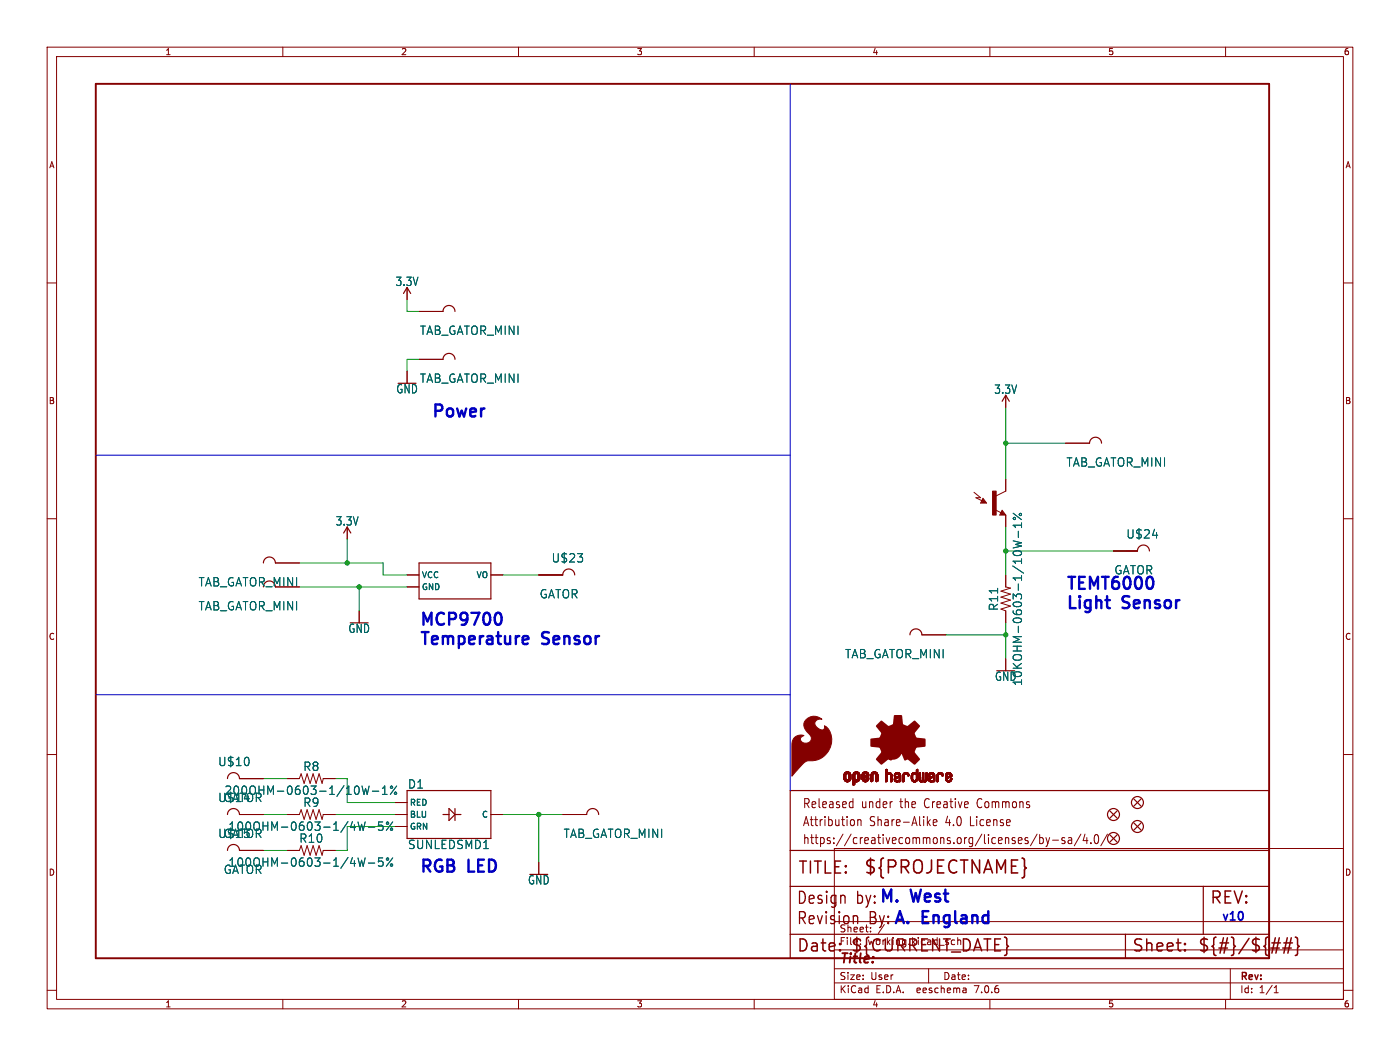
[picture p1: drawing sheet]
<svg xmlns="http://www.w3.org/2000/svg" width="297mm" height="224mm" viewBox="0 0 297 224" stroke-linecap="round" stroke-linejoin="round" font-family="sans-serif">
<defs><g id="words">
<text font-size="3.8" fill="#840000" x="183.1" y="185.7">${PROJECTNAME}</text>
<g font-size="3.5" fill="#0000c2">
<text x="91.4" y="88.7">Power</text>
<text x="226.1" y="125.2">TEMT6000</text>
<text x="226.1" y="129.3">Light</text>
<text x="238.3" y="129.3">Sensor</text>
<text x="88.9" y="132.8">MCP9700</text>
<text x="88.9" y="136.9">Temperature</text>
<text x="115.2" y="136.9">Sensor</text>
<text x="88.9" y="185.2">RGB</text>
<text x="99.5" y="185.2">LED</text>
<text x="193.5" y="191.5">West</text>
<text x="181.6" y="192.1">by: M.</text>
<text x="184.3" y="196.4">By: A.</text>
<text x="195.8" y="196.1">England</text>
</g>
<g font-size="3.5" fill="#840000">
<text x="169.2" y="185.7">TITLE:</text>
<text x="168.9" y="196.4">Revision</text>
<text x="168.9" y="192.1">Design</text>
<text x="256.5" y="192.1">REV:</text>
<text x="168.9" y="202.2">Date:</text>
<text x="180.3" y="202.2">${CURRENT_DATE}</text>
<text x="240" y="202.2">Sheet:</text>
<text x="254" y="202.2">${#}/${##}</text>
</g>
<text font-size="2.8" fill="#840000" x="178" y="204.8">Title:</text>
<g font-size="2.7" fill="#840000">
<text x="170.2" y="171.7">Released</text>
<text x="182.7" y="171.7">under</text>
<text x="191.1" y="171.7">the</text>
<text x="196.5" y="171.7">Creative</text>
<text x="208" y="171.7">Commons</text>
<text x="170.2" y="175.5">Attribution</text>
<text x="170.2" y="179.3">https://creativecommons.org/licenses/by-sa/4.0/</text>
<text x="184.5" y="175.5">Share-Alike</text>
<text x="200.8" y="175.5">4.0</text>
<text x="206.2" y="175.5">License</text>
</g>
<g font-size="2.5" fill="#006464">
<text x="83.8" y="60.9">3.3V</text>
<text x="89" y="71.2">TAB_GATOR_MINI</text>
<text x="84" y="83.6">GND</text>
<text x="89" y="81.4">TAB_GATOR_MINI</text>
<text x="210.8" y="83.7">3.3V</text>
<text x="226.2" y="99.2">TAB_GATOR_MINI</text>
<text x="71.1" y="111.7">3.3V</text>
<text x="116.9" y="119.5">U$23</text>
<text x="238.9" y="114.4">U$24</text>
<text x="42" y="124.6">TAB_GATOR_MINI</text>
<text x="236.3" y="122">GATOR</text>
<text x="42" y="129.6">TAB_GATOR_MINI</text>
<text x="114.4" y="127.1">GATOR</text>
<text x="211.9" y="129.6" transform="rotate(-90 211.9 129.6)">R11</text>
<text x="73.8" y="134.4">GND</text>
<text x="179.2" y="139.8">TAB_GATOR_MINI</text>
<text x="211" y="144.6">GND</text>
<text x="217" y="145.6" transform="rotate(-90 217 145.6)">10KOHM-0603-1/10W-1%</text>
<text x="46.2" y="162.7">U$10</text>
<text x="64.3" y="163.7">R8</text>
<text x="86.5" y="167.4">D1</text>
<text x="46.2" y="170.3">U$14</text>
<text x="47.4" y="170.3">GATOR</text>
<text x="47.5" y="168.8">200OHM-0603-1/10W-1%</text>
<text x="64.3" y="171.3">R9</text>
<text x="46.2" y="177.9">U$15</text>
<text x="47.4" y="177.9">GATOR</text>
<text x="48.4" y="176.4">100OHM-0603-1/4W-5%</text>
<text x="63.4" y="178.9">R10</text>
<text x="119.5" y="177.9">TAB_GATOR_MINI</text>
<text x="47.4" y="185.5">GATOR</text>
<text x="48.4" y="184">100OHM-0603-1/4W-5%</text>
<text x="86.5" y="180.2">SUNLEDSMD1</text>
<text x="111.9" y="187.8">GND</text>
</g>
<text font-size="2.5" fill="#0000c2" x="259.1" y="195.3">v10</text>
<g font-size="2.1" fill="#840000">
<text x="178" y="197.9">Sheet:</text>
<text x="186.2" y="197.9">/</text>
<text x="178" y="200.6">File:</text>
<text x="184.1" y="200.6">working.kicad_sch</text>
<text x="178" y="208">Size:</text>
<text x="184.7" y="208">User</text>
<text x="200" y="208">Date:</text>
<text x="263" y="208.2">Rev:</text>
<text x="178" y="210.8">KiCad</text>
<text x="185.7" y="210.8">E.D.A.</text>
<text x="194.6" y="210.8">eeschema</text>
<text x="207" y="210.8">7.0.6</text>
<text x="263" y="210.8">Id:</text>
<text x="267.1" y="210.8">1/1</text>
</g>
<g font-size="1.8" fill="#840000">
<text x="35" y="11.9">1</text>
<text x="85" y="11.9">2</text>
<text x="135" y="11.9">3</text>
<text x="185" y="11.9">4</text>
<text x="235" y="11.9">5</text>
<text x="285" y="11.9">6</text>
<text x="10.3" y="35.9">A</text>
<text x="285.3" y="35.9">A</text>
<text x="10.3" y="85.9">B</text>
<text x="285.3" y="85.9">B</text>
<text x="10.3" y="135.9">C</text>
<text x="285.3" y="135.9">C</text>
<text x="10.3" y="185.9">D</text>
<text x="285.3" y="185.9">D</text>
<text x="35" y="213.8">1</text>
<text x="85" y="213.8">2</text>
<text x="135" y="213.8">3</text>
<text x="185" y="213.8">4</text>
<text x="235" y="213.8">5</text>
<text x="285" y="213.8">6</text>
</g>
<g font-size="1.8" fill="#006464">
<text x="89.4" y="122.8">VCC</text>
<text x="89.4" y="125.3">GND</text>
<text x="101" y="122.8">VO</text>
<text x="86.9" y="171">RED</text>
<text x="86.9" y="173.6">BLU</text>
<text x="102.2" y="173.6">C</text>
<text x="86.9" y="176.1">GRN</text>
</g>
</g></defs>
<g fill="none" stroke="#840000" stroke-width=".21">
<path d="M10 10h277v203.9h-277zM12 12h273v199.9h-273zM60 10v2M110 10v2M160 10v2M210 10v2M260 10v2M10 60h2M285 60h2M86.4 61v2.5M86.4 78.7v2.6M88.9 76.2h5.1"/>
<path d="M88.9 66h5.1M213.4 83.8v2.6M226.1 94h5M10 110h2M58.4 119.4h5.1M73.7 111.8v2.5M206.6 104.4l1.4 1.1h-1M207.1 105.6l1.2 .6M208.5 105.7l.8 1h-1.3zM211.1 108.1l1.3 .6M212.6 108.2l.8 1h-1.3zM213.4 101.6v2.5l-2.1 1.1"/>
<path d="M213.4 109.2v2.6M236.2 116.8h5.1M285 110h2M58.4 124.5h5.1M76.2 129.5v2.6M86.4 121.9h2.5M86.4 124.5h2.5M104.1 121.9h2.6M114.3 121.9h5.1M195.6 134.6h5.1M213.4 121.9v2.6l1 .2-2.1 .6 2.1 .7-2.1 .6 2.1 .7-2.1 .6 2.1 .6-2.1 .7 1.1 .3v2.6M213.4 139.7v2.5"/>
<path d="M10 160h2M285 160h2M50.8 165.1h5.1M50.8 172.7h5.1M61 165.1h2.5l.4-1 .6 2 .7-2 .6 2 .6-2 .7 2 .6-2 .6 2 .3-1h2.5M61 172.7h2.5l.4-1 .6 2 .7-2 .6 2 .6-2 .7 2 .6-2 .6 2 .3-1h2.5M83.8 172.7h2.6M83.8 170.2h2.6M83.8 175.3h2.6M104.1 172.7h2.6M119.4 172.7h5.1M177 179.9h108v32h-108z"/>
<path d="M180.5 170l.4 .1M180.9 169.3v2M180.9 171.2l-.4 .1M181.2 174v.9M182 173.8v1.3M182 174l.2-.2 .4 .1 .1 1.2M196.9 174.4l.5 .7M197.4 173.8l-.7 .7M198 174.4l.8-.1-.1-.4-.5-.1-.2 .3 .1 .9h.6M220 176.9l-1.4 2.5M220.6 177v1.9M220.6 177.7l.4-.1 .3 .4-.1 .8h-.6"/>
<path d="M221.9 177.6l.4 1.3M222.3 178.9l-.4 .6M222.7 177.6l-.4 1.3M223.3 178.2h1.2M225.9 177.7l-.4-.1-.2 .3v.3l.6 .1v.5h-.6M226.7 177.7h.6l.1 1.2M227.4 178.1l-.6 .1a.4 .4 0 0 0-.2 .3 .4 .4 0 0 0 .2 .4l.6-.1M229.3 176.9l-1.4 2.5M230.2 176.9l-.4 1.4h1M230.6 177.6v1.3M231.4 178.7v.2M232.4 177.1l.3-.1a1.34 1.34 0 0 1 0 1.9h-.2a1.44 1.44 0 0 1-.1-1.8z"/>
<path d="M234.9 176.9l-1.4 2.5M50.8 180.3h5.1M61 180.3h2.5l.4-1 .6 2.1 .7-2.1 .6 2.1 .6-2.1 .7 2.1 .6-2.1 .6 2.1 .3-1.1h2.5M114.3 182.9v2.5M177 195.4h108M10 210h2M60 211.9v2M110 211.9v2M160 211.9v2M177 208.4h108M177 205.4h108M177 201.4h108"/>
<path d="M197 205.4v3M204.9 209.6l.1 .9M205 210.4l-.2 .1M205 209.9h-.2M210 211.9v2M260 211.9v2M261 205.4v6.5M270.3 210.5h.9M270.3 209.4l.4-.4v1.5M285 210h2"/>
</g>
<g fill="none" stroke="#840000" stroke-width=".25">
<path d="M85.6 62.2l.8-1.2 .7 1.2M94 76.2a1.27 1.27 0 0 1 1.2-1.3 1.27 1.27 0 0 1 1.3 1.3M94 66a1.27 1.27 0 0 1 1.2-1.2 1.27 1.27 0 0 1 1.3 1.2M212.6 85.1l.8-1.3 .7 1.3M231.1 94a1.27 1.27 0 0 1 1.3-1.3 1.27 1.27 0 0 1 1.3 1.3M55.9 119.4a1.27 1.27 0 0 1 1.2-1.3 1.27 1.27 0 0 1 1.3 1.3M72.9 113l.8-1.2 .7 1.2M88.9 119.4h15.2v7.6h-15.2zM208.5 106.2l.2 .2h-.4l.2-.5 .5 .7h-.7M212.6 108.7l.1 .3h-.4l.3-.5 .5 .6h-.8M241.3 116.8a1.27 1.27 0 0 1 1.3-1.2 1.27 1.27 0 0 1 1.2 1.2M119.4 121.9a1.27 1.27 0 0 1 1.2-1.2 1.27 1.27 0 0 1 1.3 1.2"/>
<path d="M193 134.6a1.27 1.27 0 0 1 1.3-1.2 1.27 1.27 0 0 1 1.3 1.2M48.3 165.1a1.27 1.27 0 0 1 1.2-1.3 1.27 1.27 0 0 1 1.3 1.3M48.3 172.7a1.27 1.27 0 0 1 1.2-1.2 1.27 1.27 0 0 1 1.3 1.2M86.4 167.6h17.7v10.2h-17.7zM94 172.7h1.2M95.2 171.5l1.3 1.2-1.3 1.3zM96.5 172.7h1.3M96.5 171.5v2.5M124.5 172.7a1.27 1.27 0 0 1 1.2-1.2 1.27 1.27 0 0 1 1.3 1.2M167.6 167.6h101.6v35.6h-101.6zM235.5 177l1.5 1.6M235.5 172l1.5 1.5"/>
<path d="M237 177l-1.5 1.6M237 172l-1.5 1.5M240.5 174.5l1.6 1.5M240.5 169.4l1.6 1.5M242.1 174.5l-1.6 1.5M242.1 169.4l-1.6 1.5M48.3 180.3a1.27 1.27 0 0 1 1.2-1.2 1.27 1.27 0 0 1 1.3 1.2M167.6 198.1h101.6M167.6 180.3h101.6M167.6 188h101.6M238.8 198.1v5.1M255.3 188v10.1"/>
<circle cx="236.2" cy="172.7" r="1.27"/>
<circle cx="236.2" cy="177.8" r="1.27"/>
<circle cx="241.3" cy="170.2" r="1.27"/>
<circle cx="241.3" cy="175.3" r="1.27"/>
</g>
<g fill="none" stroke="#006464" stroke-width=".21">
<path d="M214.9 114.7l1.8 .4-1.3 .3 1.3 .4-1.8 .4M214.9 108.8l1.8 1.4M216 112.6v1.4M216.7 110.9v1M216.7 111.4h-1.8l.5 .5M244.5 113.5h1.1M76.8 166.7l.4 1.8 .4-1.3 .3 1.3 .4-1.8M77.5 174.3l-.5 1.8-.3-1.3-.3 1.3M78.1 175.4h1.4M79 167.8h1.3M81.1 168.5h1M81.1 167.2l.5-.5v1.8"/>
<path d="M81.2 174.3h-.9v.8l.2-.1 .6 .1 .2 .2-.1 .6-.3 .2-.6-.2M83.3 174.3l-1.3 1.8M84.2 166.7l-1.4 1.8M77.5 181.9l-.5 1.8-.3-1.3-.3 1.3M78.1 183h1.4M81.2 181.9h-.9v.9l.2-.2 .6 .1 .2 .2-.1 .6-.3 .2-.6-.2M83.3 181.9l-1.3 1.8"/>
<circle cx="215.2" cy="109.9" r=".25"/>
<circle cx="216.5" cy="109.1" r=".25"/>
<circle cx="82.2" cy="174.5" r=".25"/>
<circle cx="83.1" cy="166.9" r=".25"/>
<circle cx="83.1" cy="175.8" r=".25"/>
<circle cx="83.9" cy="168.2" r=".25"/>
<circle cx="82.2" cy="182.2" r=".25"/>
<circle cx="83.1" cy="183.4" r=".25"/>
</g>
<g fill="#840000" stroke="#840000" stroke-width=".21">
<path d="M210.6 104.1h.7v5.1h-.7z"/>
<path d="M170.9 152.7a2.45 2.45 0 0 1 3.5-.2 1.05 1.05 0 0 0-1.5 .6 1.05 1.05 0 0 0 .7 1.4 .75 .75 0 0 0 1.3-.2v-.4a3.8 3.8 0 0 1 .8 5.5 4.3 4.3 0 0 1-4.3 1.9 7.8 7.8 0 0 0-2.7 2.5l-.7 .8v-6.4a1.93 1.93 0 0 1 2.6-2.2 .81 .81 0 0 0-.8 .9 .81 .81 0 0 0 .9 .7 1.09 1.09 0 0 0 1.3-.6 1.09 1.09 0 0 0-.4-1.4 2.08 2.08 0 0 1-.7-2.9z"/>
<path d="M179 165.1h.4z"/>
<path d="M179 165l.4 .1z"/>
<path d="M179 165h.4z"/>
<path d="M179 164.9l.4 .1z"/>
<path d="M179 164.9h.4z"/>
<path d="M179 164.8l.4 .1z"/>
<path d="M179 164.8h.4z"/>
<path d="M179 164.7l.4 .1z"/>
<path d="M179 164.7h.4z"/>
<path d="M179 164.6l.4 .1z"/>
<path d="M179 164.6h.4z"/>
<path d="M179 164.5l.4 .1z"/>
<path d="M179 164.5h.4z"/>
<path d="M179 164.4l.4 .1z"/>
<path d="M179 164.4h.4z"/>
<path d="M179 164.3l.4 .1z"/>
<path d="M179.1 165.2h.4z"/>
<path d="M179.1 165.1l.3 .1z"/>
<path d="M179.1 165.1h.3z"/>
<path d="M179.1 164.3h.3z"/>
<path d="M179.1 164.3h.4z"/>
<path d="M179.1 165.3h.4z"/>
<path d="M179.1 165.2l.4 .1z"/>
<path d="M179.1 164.2l.4 .1z"/>
<path d="M179.1 164.2h.4z"/>
<path d="M179.1 165.3h.5z"/>
<path d="M179.1 164.1l.4 .1z"/>
<path d="M179.1 164.1h.5z"/>
<path d="M179.1 165.4h.5z"/>
<path d="M179.1 165.3l.5 .1z"/>
<path d="M179.1 165.4h.6z"/>
<path d="M179.1 164.1h.6z"/>
<path d="M179.1 165.4h1.3z"/>
<path d="M179.1 164l1.3 .1z"/>
<path d="M179.1 164h1.3z"/>
<path d="M179.2 165.5h1.2z"/>
<path d="M179.2 165.4l1.2 .1z"/>
<path d="M179.2 164h1.2z"/>
<path d="M179.2 163.9l1.1 .1z"/>
<path d="M179.2 165.5h1.1z"/>
<path d="M179.2 163.9h1.1z"/>
<path d="M179.2 165.5l1.1 .1z"/>
<path d="M179.2 165.6h1.1z"/>
<path d="M179.3 165.6h1z"/>
<path d="M179.3 163.9h1z"/>
<path d="M179.3 163.8l1 .1z"/>
<path d="M179.3 163.8h1z"/>
<path d="M179.3 165.6h.9z"/>
<path d="M179.3 163.8h.9z"/>
<path d="M179.3 165.6l.9 .1z"/>
<path d="M179.3 165.7h.9z"/>
<path d="M179.4 163.8h.8z"/>
<path d="M179.4 165.7h.8z"/>
<path d="M179.4 165.7h.7z"/>
<path d="M179.4 163.7l.7 .1z"/>
<path d="M179.4 163.7h.7z"/>
<path d="M179.5 165.7h.6z"/>
<path d="M179.5 163.7h.6z"/>
<path d="M179.5 165.7l.5 .1z"/>
<path d="M179.5 163.7h.5z"/>
<path d="M179.6 165.8h.4z"/>
<path d="M179.6 163.7h.4z"/>
<path d="M179.6 165.8h.3z"/>
<path d="M179.6 163.7h.3z"/>
<path d="M179.7 165.8h.2z"/>
<path d="M179.7 163.7h.2z"/>
<path d="M179.8 164.1h.6z"/>
<path d="M179.9 165.4h.5z"/>
<path d="M179.9 164.1h.5z"/>
<path d="M179.9 165.3l.5 .1z"/>
<path d="M180 165.3h.5z"/>
<path d="M180 164.1h.4z"/>
<path d="M180 164.1h.5z"/>
<path d="M180 164.1l.5 .1z"/>
<path d="M180 164.2h.5z"/>
<path d="M180.1 165.2l.4 .1z"/>
<path d="M180.1 164.2h.4z"/>
<path d="M180.1 165.2h.4z"/>
<path d="M180.1 164.3h.4z"/>
<path d="M180.1 164.2l.4 .1z"/>
<path d="M180.1 165.1l.4 .1z"/>
<path d="M180.1 165.1h.4z"/>
<path d="M180.1 165l.4 .1z"/>
<path d="M180.1 165h.4z"/>
<path d="M180.1 164.9l.4 .1z"/>
<path d="M180.1 164.9h.4z"/>
<path d="M180.1 164.8l.4 .1z"/>
<path d="M180.1 164.8h.4z"/>
<path d="M180.1 164.7l.4 .1z"/>
<path d="M180.1 164.7h.4z"/>
<path d="M180.1 164.6l.4 .1z"/>
<path d="M180.1 164.6h.4z"/>
<path d="M180.1 164.5l.4 .1z"/>
<path d="M180.1 164.5h.4z"/>
<path d="M180.1 164.4l.4 .1z"/>
<path d="M180.1 164.4h.4z"/>
<path d="M180.1 164.3l.4 .1z"/>
<path d="M181 166.4h.2z"/>
<path d="M181 166.4h.3z"/>
<path d="M181 166.3l.3 .1z"/>
<path d="M181 166.3h.3z"/>
<path d="M181 166.2l.3 .1z"/>
<path d="M181 166.2h.3z"/>
<path d="M181 166.1l.3 .1z"/>
<path d="M181 166.1h.3z"/>
<path d="M181 166l.3 .1z"/>
<path d="M181 166h.3z"/>
<path d="M181 165.9l.3 .1z"/>
<path d="M181 165.9h.3z"/>
<path d="M181 165.8l.3 .1z"/>
<path d="M181 165.8h.3z"/>
<path d="M181 165.8h.4z"/>
<path d="M181 165.7l.4 .1z"/>
<path d="M181 165.7h1z"/>
<path d="M181 165.7h1.1z"/>
<path d="M181 165.6l1.1 .1z"/>
<path d="M181 165.6h1.2z"/>
<path d="M181 165.5l1.3 .1z"/>
<path d="M181 165.5h1.3z"/>
<path d="M181 165.4l1.3 .1z"/>
<path d="M181 165.4h1.3z"/>
<path d="M181 165.4h.6z"/>
<path d="M181 165.4h.5z"/>
<path d="M181 165.3l.5 .1z"/>
<path d="M181 165.3h.5z"/>
<path d="M181 165.3h.4z"/>
<path d="M181 165.2l.4 .1z"/>
<path d="M181 165.2h.4z"/>
<path d="M181 165.2h.3z"/>
<path d="M181 165.1l.3 .1z"/>
<path d="M181 165.1h.3z"/>
<path d="M181 165l.3 .1z"/>
<path d="M181 165h.3z"/>
<path d="M181 164.9l.3 .1z"/>
<path d="M181 164.9h.3z"/>
<path d="M181 164.8l.3 .1z"/>
<path d="M181 164.8h.3z"/>
<path d="M181 164.7l.3 .1z"/>
<path d="M181 164.7h.3z"/>
<path d="M181 164.6l.3 .1z"/>
<path d="M181 164.6h.3z"/>
<path d="M181 164.5l.3 .1z"/>
<path d="M181 164.5h.3z"/>
<path d="M181 164.4l.3 .1z"/>
<path d="M181 164.4h.3z"/>
<path d="M181 164.3l.3 .1z"/>
<path d="M181 164.3h.3z"/>
<path d="M181 164.3h.4z"/>
<path d="M181 164.2l.4 .1z"/>
<path d="M181 166.5h.1z"/>
<path d="M181 166.4l.1 .1z"/>
<path d="M181 164.2h.4z"/>
<path d="M181 164.1l.5 .1z"/>
<path d="M181 164.1h.5z"/>
<path d="M181 164.1h.6z"/>
<path d="M181 164l1.3 .1z"/>
<path d="M181 164h1.3z"/>
<path d="M181.1 164h1.2z"/>
<path d="M181.1 163.9l1.2 .1z"/>
<path d="M181.1 163.9h1.2z"/>
<path d="M181.1 163.9h1.1z"/>
<path d="M181.2 163.9h1z"/>
<path d="M181.2 163.8l1 .1z"/>
<path d="M181.2 163.8h1z"/>
<path d="M181.2 163.8h.9z"/>
<path d="M181.3 163.8h.8z"/>
<path d="M181.3 163.7l.7 .1z"/>
<path d="M181.3 163.7h.7z"/>
<path d="M181.4 163.7h.6z"/>
<path d="M181.4 165.7l.5 .1z"/>
<path d="M181.4 163.7h.5z"/>
<path d="M181.5 165.8h.4z"/>
<path d="M181.5 163.7h.4z"/>
<path d="M181.5 163.7h.3z"/>
<path d="M181.6 165.8h.2z"/>
<path d="M181.6 163.7h.2z"/>
<path d="M181.7 164.1h.6z"/>
<path d="M181.8 165.4h.5z"/>
<path d="M181.8 165.4h.6z"/>
<path d="M181.8 164.1h.6z"/>
<path d="M181.9 165.3l.5 .1z"/>
<path d="M181.9 164.1h.5z"/>
<path d="M181.9 165.3h.5z"/>
<path d="M181.9 164.1l.5 .1z"/>
<path d="M181.9 164.2h.5z"/>
<path d="M182 165.3h.4z"/>
<path d="M182 165.2l.4 .1z"/>
<path d="M182 164.2h.4z"/>
<path d="M182 165.2h.4z"/>
<path d="M182 164.3h.4z"/>
<path d="M182 164.2l.4 .1z"/>
<path d="M182 165.1l.4 .1z"/>
<path d="M182 165.1h.4z"/>
<path d="M182 164.4h.4z"/>
<path d="M182 164.3l.4 .1z"/>
<path d="M182 165l.4 .1z"/>
<path d="M182 165h.4z"/>
<path d="M182 164.9l.4 .1z"/>
<path d="M182 164.9h.4z"/>
<path d="M182 164.8l.4 .1z"/>
<path d="M182 164.8h.4z"/>
<path d="M182 164.7l.4 .1z"/>
<path d="M182 164.7h.4z"/>
<path d="M182 164.6l.4 .1z"/>
<path d="M182 164.6h.4z"/>
<path d="M182 164.5l.4 .1z"/>
<path d="M182 164.5h.4z"/>
<path d="M182 164.4l.4 .1z"/>
<path d="M182.9 165.2h.4z"/>
<path d="M182.9 165.1l.4 .1z"/>
<path d="M182.9 165.1h.4z"/>
<path d="M182.9 165l.4 .1z"/>
<path d="M182.9 165h.5z"/>
<path d="M182.9 165h.6z"/>
<path d="M182.9 164.9l.7 .1z"/>
<path d="M182.9 164.9h.7z"/>
<path d="M182.9 164.9h.8z"/>
<path d="M182.9 164.9h.9z"/>
<path d="M182.9 164.8l.9 .1z"/>
<path d="M182.9 164.8h.9z"/>
<path d="M182.9 164.8h1z"/>
<path d="M182.9 164.8h1.1z"/>
<path d="M182.9 164.7l1.1 .1z"/>
<path d="M182.9 164.7h1.1z"/>
<path d="M182.9 164.7h1.2z"/>
<path d="M182.9 164.7h1.3z"/>
<path d="M182.9 164.6l1.3 .1z"/>
<path d="M182.9 164.6h1.3z"/>
<path d="M182.9 164.6h1.4z"/>
<path d="M182.9 164.6h.4z"/>
<path d="M182.9 164.6h.3z"/>
<path d="M182.9 164.5l.3 .1z"/>
<path d="M182.9 164.5h.3z"/>
<path d="M182.9 164.4l.3 .1z"/>
<path d="M182.9 164.4h.3z"/>
<path d="M182.9 164.4h.4z"/>
<path d="M182.9 164.3l.4 .1z"/>
<path d="M182.9 164.3h.4z"/>
<path d="M182.9 164.2l.4 .1z"/>
<path d="M182.9 165.3h.5z"/>
<path d="M182.9 165.3h.4z"/>
<path d="M182.9 165.2l.4 .1z"/>
<path d="M182.9 164.2h.4z"/>
<path d="M182.9 164.2h.5z"/>
<path d="M182.9 164.1l.5 .1z"/>
<path d="M182.9 164.1h.5z"/>
<path d="M182.9 165.3l.5 .1z"/>
<path d="M182.9 165.4h.6z"/>
<path d="M182.9 164.1h.6z"/>
<path d="M182.9 165.4h1.3z"/>
<path d="M183 165.4h1.2z"/>
<path d="M183 164l1.2 .1z"/>
<path d="M183 164h1.2z"/>
<path d="M183 165.5h1.2z"/>
<path d="M183 165.4l1.2 .1z"/>
<path d="M183 165.5h1.1z"/>
<path d="M183 163.9l1.2 .1z"/>
<path d="M183 165.5l1.1 .1z"/>
<path d="M183 163.9h1.2z"/>
<path d="M183.1 165.6h1z"/>
<path d="M183.1 163.9h1z"/>
<path d="M183.1 163.8l1 .1z"/>
<path d="M183.1 163.8h1z"/>
<path d="M183.1 165.6l.9 .1z"/>
<path d="M183.2 163.8h.9z"/>
<path d="M183.2 165.7h.8z"/>
<path d="M183.2 163.8h.8z"/>
<path d="M183.2 163.7l.8 .1z"/>
<path d="M183.2 163.7h.7z"/>
<path d="M183.3 165.7h.6z"/>
<path d="M183.3 163.7h.6z"/>
<path d="M183.3 165.7l.6 .1z"/>
<path d="M183.3 164.6h1z"/>
<path d="M183.4 164.6h.9z"/>
<path d="M183.4 163.7h.4z"/>
<path d="M183.4 165.8h.4z"/>
<path d="M183.4 165.8h.3z"/>
<path d="M183.5 165.8h.2z"/>
<path d="M183.5 164.6h.8z"/>
<path d="M183.5 163.7h.2z"/>
<path d="M183.5 164.5l.8 .1z"/>
<path d="M183.5 164.5h.8z"/>
<path d="M183.6 164.5h.7z"/>
<path d="M183.7 164.5h.6z"/>
<path d="M183.7 164.1h.5z"/>
<path d="M183.7 165.4h.5z"/>
<path d="M183.7 164.1h.6z"/>
<path d="M183.7 164.4l.6 .1z"/>
<path d="M183.7 164.4h.6z"/>
<path d="M183.8 165.3l.5 .1z"/>
<path d="M183.8 164.4h.5z"/>
<path d="M183.8 164.1h.5z"/>
<path d="M183.8 165.3h.5z"/>
<path d="M183.8 164.1l.5 .1z"/>
<path d="M183.8 164.2h.5z"/>
<path d="M183.9 165.3h.4z"/>
<path d="M183.9 164.2h.4z"/>
<path d="M183.9 164.4h.4z"/>
<path d="M183.9 165.2l.4 .1z"/>
<path d="M183.9 165.2h.4z"/>
<path d="M183.9 164.3l.4 .1z"/>
<path d="M183.9 164.3h.4z"/>
<path d="M183.9 164.2l.4 .1z"/>
<path d="M183.9 165.1l.4 .1z"/>
<path d="M183.9 165.1h.4z"/>
<path d="M184 165.1h.3z"/>
<path d="M184 165l.3 .1z"/>
<path d="M184 165h.3z"/>
<path d="M184.1 164.9l.2 .1z"/>
<path d="M184.1 164.9h.2z"/>
<path d="M184.8 165.7h.2z"/>
<path d="M184.8 165.7h.3z"/>
<path d="M184.8 165.6l.3 .1z"/>
<path d="M184.8 165.6h.3z"/>
<path d="M184.8 165.6h.4z"/>
<path d="M184.8 165.5l.4 .1z"/>
<path d="M184.8 165.5h.4z"/>
<path d="M184.8 165.4l.4 .1z"/>
<path d="M184.8 165.4h.4z"/>
<path d="M184.8 165.3l.4 .1z"/>
<path d="M184.8 165.3h.4z"/>
<path d="M184.8 165.2l.4 .1z"/>
<path d="M184.8 165.2h.4z"/>
<path d="M184.8 165.1l.4 .1z"/>
<path d="M184.8 165.1h.4z"/>
<path d="M184.8 165l.4 .1z"/>
<path d="M184.8 165h.4z"/>
<path d="M184.8 164.9l.4 .1z"/>
<path d="M184.8 164.9h.4z"/>
<path d="M184.8 164.8l.4 .1z"/>
<path d="M184.8 164.8h.4z"/>
<path d="M184.8 164.7l.4 .1z"/>
<path d="M184.8 164.7h.4z"/>
<path d="M184.8 164.6l.4 .1z"/>
<path d="M184.8 164.6h.4z"/>
<path d="M184.8 164.5l.4 .1z"/>
<path d="M184.8 164.5h.4z"/>
<path d="M184.8 164.4l.4 .1z"/>
<path d="M184.8 164.4h.4z"/>
<path d="M184.8 164.3l.4 .1z"/>
<path d="M184.8 164.3h.4z"/>
<path d="M184.8 164.2l.4 .1z"/>
<path d="M184.8 165.7l.1 .1z"/>
<path d="M184.8 164.2h.4z"/>
<path d="M184.8 164.2h.5z"/>
<path d="M184.8 164.1l.5 .1z"/>
<path d="M184.8 164.1h.5z"/>
<path d="M184.8 164.1h.6z"/>
<path d="M184.9 164.1h.6z"/>
<path d="M184.9 164l1.3 .1z"/>
<path d="M184.9 164h1.3z"/>
<path d="M184.9 164h1.2z"/>
<path d="M184.9 163.9l1.2 .1z"/>
<path d="M184.9 163.9h1.2z"/>
<path d="M185 163.9h1.1z"/>
<path d="M185 163.9h1z"/>
<path d="M185 163.8l1 .1z"/>
<path d="M185 163.8h1z"/>
<path d="M185.1 163.8h.8z"/>
<path d="M185.1 163.7l.8 .1z"/>
<path d="M185.2 163.7h.6z"/>
<path d="M185.3 163.7h.4z"/>
<path d="M185.4 163.7h.3z"/>
<path d="M185.4 163.7h.2z"/>
<path d="M185.6 164.1h.6z"/>
<path d="M185.7 164.1h.5z"/>
<path d="M185.7 164.1l.5 .1z"/>
<path d="M185.8 164.2h.4z"/>
<path d="M185.8 164.2l.4 .1z"/>
<path d="M185.8 164.3h.4z"/>
<path d="M185.8 165.7h.3z"/>
<path d="M185.8 165.7h.4z"/>
<path d="M185.8 165.6l.4 .1z"/>
<path d="M185.8 165.6h.4z"/>
<path d="M185.8 165.6h.5z"/>
<path d="M185.8 165.5l.5 .1z"/>
<path d="M185.8 165.5h.5z"/>
<path d="M185.8 165.4l.5 .1z"/>
<path d="M185.8 165.4h.5z"/>
<path d="M185.8 165.3l.5 .1z"/>
<path d="M185.8 165.3h.5z"/>
<path d="M185.8 165.2l.5 .1z"/>
<path d="M185.8 165.2h.5z"/>
<path d="M185.8 165.1l.5 .1z"/>
<path d="M185.8 165.1h.5z"/>
<path d="M185.8 165l.5 .1z"/>
<path d="M185.8 165h.5z"/>
<path d="M185.8 164.9l.5 .1z"/>
<path d="M185.8 164.9h.5z"/>
<path d="M185.8 164.8l.5 .1z"/>
<path d="M185.8 164.8h.5z"/>
<path d="M185.8 164.7l.5 .1z"/>
<path d="M185.8 164.7h.5z"/>
<path d="M185.8 164.6l.5 .1z"/>
<path d="M185.8 164.6h.5z"/>
<path d="M185.8 164.5l.5 .1z"/>
<path d="M185.8 164.5h.5z"/>
<path d="M185.8 164.4l.5 .1z"/>
<path d="M185.8 164.4h.5z"/>
<path d="M185.8 164.3l.5 .1z"/>
<path d="M185.8 164.3h.5z"/>
<path d="M185.9 165.7h.2z"/>
<path d="M185.9 165.7l.1 .1z"/>
<path d="M187.9 165.8h.1z"/>
<path d="M187.9 165.7l.2 .1z"/>
<path d="M187.9 163.3h.3z"/>
<path d="M187.9 165.7h.2z"/>
<path d="M187.9 165.7h.3z"/>
<path d="M187.9 165.6l.3 .1z"/>
<path d="M187.9 165.6h.3z"/>
<path d="M187.9 165.5l.3 .1z"/>
<path d="M187.9 165.5h.3z"/>
<path d="M187.9 165.4l.3 .1z"/>
<path d="M187.9 165.4h.3z"/>
<path d="M187.9 165.3l.3 .1z"/>
<path d="M187.9 165.3h.3z"/>
<path d="M187.9 165.2l.3 .1z"/>
<path d="M187.9 165.2h.3z"/>
<path d="M187.9 165.1l.3 .1z"/>
<path d="M187.9 165.1h.3z"/>
<path d="M187.9 165l.3 .1z"/>
<path d="M187.9 165h.3z"/>
<path d="M187.9 164.9l.3 .1z"/>
<path d="M187.9 164.9h.3z"/>
<path d="M187.9 164.8l.3 .1z"/>
<path d="M187.9 164.8h.3z"/>
<path d="M187.9 164.7l.3 .1z"/>
<path d="M187.9 164.7h.3z"/>
<path d="M187.9 164.6l.3 .1z"/>
<path d="M187.9 164.6h.3z"/>
<path d="M187.9 164.5l.3 .1z"/>
<path d="M187.9 164.5h.3z"/>
<path d="M187.9 164.4l.3 .1z"/>
<path d="M187.9 164.4h.3z"/>
<path d="M187.9 164.3l.3 .1z"/>
<path d="M187.9 164.3h.3z"/>
<path d="M187.9 164.3h.4z"/>
<path d="M187.9 164.2l.4 .1z"/>
<path d="M187.9 164.2h.4z"/>
<path d="M187.9 164.2h.5z"/>
<path d="M187.9 164.1l.5 .1z"/>
<path d="M187.9 164.1h.5z"/>
<path d="M187.9 164.1h.6z"/>
<path d="M187.9 164.1h1.2z"/>
<path d="M187.9 164l1.2 .1z"/>
<path d="M187.9 164h1.2z"/>
<path d="M187.9 164h1.1z"/>
<path d="M187.9 163.9l1.1 .1z"/>
<path d="M187.9 163.9h1.1z"/>
<path d="M187.9 163.9h1z"/>
<path d="M187.9 163.9h.3z"/>
<path d="M187.9 163.8l.3 .1z"/>
<path d="M187.9 163.8h.3z"/>
<path d="M187.9 163.7l.3 .1z"/>
<path d="M187.9 163.7h.3z"/>
<path d="M187.9 163.6l.3 .1z"/>
<path d="M187.9 163.6h.3z"/>
<path d="M187.9 163.5l.3 .1z"/>
<path d="M187.9 163.5h.3z"/>
<path d="M187.9 163.4l.3 .1z"/>
<path d="M187.9 163.4h.3z"/>
<path d="M187.9 163.3l.3 .1z"/>
<path d="M187.9 163.2l.3 .1z"/>
<path d="M187.9 163.2h.3z"/>
<path d="M188 163.2h.2z"/>
<path d="M188 163.1l.2 .1z"/>
<path d="M188.3 163.9h.6z"/>
<path d="M188.3 163.8l.6 .1z"/>
<path d="M188.3 163.8h.5z"/>
<path d="M188.4 163.8h.4z"/>
<path d="M188.6 164.1h.5z"/>
<path d="M188.7 164.1h.4z"/>
<path d="M188.8 164.1h.4z"/>
<path d="M188.8 164.1l.4 .1z"/>
<path d="M188.8 164.2h.4z"/>
<path d="M188.9 164.2h.3z"/>
<path d="M188.9 164.3h.3z"/>
<path d="M188.9 164.2l.3 .1z"/>
<path d="M189 164.4h.2z"/>
<path d="M189 164.3l.2 .1z"/>
<path d="M189 164.5h.2z"/>
<path d="M189 164.4l.2 .1z"/>
<path d="M189 165.8h.1z"/>
<path d="M189 165.7l.2 .1z"/>
<path d="M189 165.7h.2z"/>
<path d="M189 165.6l.2 .1z"/>
<path d="M189 165.6h.2z"/>
<path d="M189 165.5l.2 .1z"/>
<path d="M189 165.5h.2z"/>
<path d="M189 165.4l.2 .1z"/>
<path d="M189 165.4h.2z"/>
<path d="M189 165.3l.2 .1z"/>
<path d="M189 165.3h.2z"/>
<path d="M189 165.2l.2 .1z"/>
<path d="M189 165.2h.2z"/>
<path d="M189 165.1l.2 .1z"/>
<path d="M189 165.1h.2z"/>
<path d="M189 165l.2 .1z"/>
<path d="M189 165h.2z"/>
<path d="M189 164.9l.2 .1z"/>
<path d="M189 164.9h.2z"/>
<path d="M189 164.8l.2 .1z"/>
<path d="M189 164.8h.2z"/>
<path d="M189 164.7l.2 .1z"/>
<path d="M189 164.7h.2z"/>
<path d="M189 164.6l.2 .1z"/>
<path d="M189 164.6h.2z"/>
<path d="M189 164.5l.2 .1z"/>
<path d="M189.7 165.4h.3z"/>
<path d="M189.7 165.3l.3 .1z"/>
<path d="M189.7 165.3h.3z"/>
<path d="M189.7 165.2l.3 .1z"/>
<path d="M189.7 165.2h.3z"/>
<path d="M189.7 164.6h.2z"/>
<path d="M189.7 164.5l.2 .1z"/>
<path d="M189.7 164.5h.2z"/>
<path d="M189.7 164.5h.3z"/>
<path d="M189.7 164.4l.3 .1z"/>
<path d="M189.7 164.4h.3z"/>
<path d="M189.7 165.4h.4z"/>
<path d="M189.7 165.1l.4 .1z"/>
<path d="M189.7 165.1h.4z"/>
<path d="M189.7 164.6h.1z"/>
<path d="M189.7 165.5h.4z"/>
<path d="M189.7 165.4l.4 .1z"/>
<path d="M189.7 164.3l.3 .1z"/>
<path d="M189.7 164.3h.3z"/>
<path d="M189.7 165.5h.5z"/>
<path d="M189.7 165.1h.5z"/>
<path d="M189.7 165l.5 .1z"/>
<path d="M189.7 165h.6z"/>
<path d="M189.7 164.3h.4z"/>
<path d="M189.7 164.2l.4 .1z"/>
<path d="M189.7 164.2h.4z"/>
<path d="M189.8 165.5l.8 .1z"/>
<path d="M189.8 165.5h.4z"/>
<path d="M189.8 165h.5z"/>
<path d="M189.8 164.2h.3z"/>
<path d="M189.8 165.6h.8z"/>
<path d="M189.8 164.2h.4z"/>
<path d="M189.8 165h.6z"/>
<path d="M189.8 164.1l.4 .1z"/>
<path d="M189.8 164.9l.7 .1z"/>
<path d="M189.8 164.1h.4z"/>
<path d="M189.8 164.1h.5z"/>
<path d="M189.8 164.9h.7z"/>
<path d="M189.8 164.1h.6z"/>
<path d="M189.8 165.6l.8 .1z"/>
<path d="M189.8 164.1h1.1z"/>
<path d="M189.9 165.7h.7z"/>
<path d="M189.9 164.9h.6z"/>
<path d="M189.9 164.1h1z"/>
<path d="M189.9 164.9h.7z"/>
<path d="M189.9 164l1 .1z"/>
<path d="M189.9 164h1z"/>
<path d="M189.9 164.9h.8z"/>
<path d="M189.9 164h.9z"/>
<path d="M189.9 164.8l.8 .1z"/>
<path d="M190 164h.8z"/>
<path d="M190 165.7h.6z"/>
<path d="M190 163.9l.8 .1z"/>
<path d="M190 164.8h1.1z"/>
<path d="M190 163.9h.8z"/>
<path d="M190 165.7l.6 .1z"/>
<path d="M190 165.8h.6z"/>
<path d="M190 163.9h.7z"/>
<path d="M190.1 164.8h1z"/>
<path d="M190.1 165.8h.5z"/>
<path d="M190.1 163.9h.6z"/>
<path d="M190.1 165.8h.4z"/>
<path d="M190.1 163.8l.6 .1z"/>
<path d="M190.1 163.8h.5z"/>
<path d="M190.2 164.8h.9z"/>
<path d="M190.2 163.8h.4z"/>
<path d="M190.2 164.7l.9 .1z"/>
<path d="M190.2 164.7h.9z"/>
<path d="M190.3 164.7h.8z"/>
<path d="M190.3 165.5h.2z"/>
<path d="M190.3 163.8h.2z"/>
<path d="M190.4 165.5h.1z"/>
<path d="M190.4 164.7h.7z"/>
<path d="M190.4 164.6l.7 .1z"/>
<path d="M190.4 164.1h.6z"/>
<path d="M190.4 164.6h.7z"/>
<path d="M190.5 164.1h.5z"/>
<path d="M190.5 164.6h.6z"/>
<path d="M190.6 164.1h.4z"/>
<path d="M190.6 164.6h.5z"/>
<path d="M190.6 164.1l.4 .1z"/>
<path d="M190.6 164.2h.4z"/>
<path d="M190.7 164.2h.3z"/>
<path d="M190.7 164.5l.4 .1z"/>
<path d="M190.7 164.5h.4z"/>
<path d="M190.7 164.2l.3 .1z"/>
<path d="M190.7 164.3h.3z"/>
<path d="M190.7 164.8l.4 .1z"/>
<path d="M190.7 164.3h.4z"/>
<path d="M190.7 164.9h.4z"/>
<path d="M190.8 164.9h.3z"/>
<path d="M190.8 164.5h.3z"/>
<path d="M190.8 164.4h.3z"/>
<path d="M190.8 164.3l.3 .1z"/>
<path d="M190.8 165.8h.1z"/>
<path d="M190.8 165.7l.2 .1z"/>
<path d="M190.8 165.7h.2z"/>
<path d="M190.8 165.7h.3z"/>
<path d="M190.8 165.6l.3 .1z"/>
<path d="M190.8 165.6h.3z"/>
<path d="M190.8 165.5l.3 .1z"/>
<path d="M190.8 165.5h.3z"/>
<path d="M190.8 165.4l.3 .1z"/>
<path d="M190.8 165.4h.3z"/>
<path d="M190.8 165.3l.3 .1z"/>
<path d="M190.8 165.3h.3z"/>
<path d="M190.8 165.2l.3 .1z"/>
<path d="M190.8 165.2h.3z"/>
<path d="M190.8 165.1l.3 .1z"/>
<path d="M190.8 165.1h.3z"/>
<path d="M190.8 165l.3 .1z"/>
<path d="M190.8 165h.3z"/>
<path d="M190.8 164.9l.3 .1z"/>
<path d="M190.8 164.4l.3 .1z"/>
<path d="M191.5 165.8h.1z"/>
<path d="M191.5 165.8h.2z"/>
<path d="M191.5 165.7l.2 .1z"/>
<path d="M191.5 165.7h.2z"/>
<path d="M191.5 165.7h.3z"/>
<path d="M191.5 165.6l.3 .1z"/>
<path d="M191.5 165.6h.3z"/>
<path d="M191.5 165.5l.3 .1z"/>
<path d="M191.5 165.5h.3z"/>
<path d="M191.5 165.4l.3 .1z"/>
<path d="M191.5 165.4h.3z"/>
<path d="M191.5 165.3l.3 .1z"/>
<path d="M191.5 165.3h.3z"/>
<path d="M191.5 165.2l.3 .1z"/>
<path d="M191.5 165.2h.3z"/>
<path d="M191.5 165.1l.3 .1z"/>
<path d="M191.5 165.1h.3z"/>
<path d="M191.5 165l.3 .1z"/>
<path d="M191.5 165h.3z"/>
<path d="M191.5 164.9l.3 .1z"/>
<path d="M191.5 164.9h.3z"/>
<path d="M191.5 164.8l.3 .1z"/>
<path d="M191.5 164.8h.3z"/>
<path d="M191.5 164.7l.3 .1z"/>
<path d="M191.5 164.7h.3z"/>
<path d="M191.5 164.6l.3 .1z"/>
<path d="M191.5 164.6h.3z"/>
<path d="M191.5 164.5l.3 .1z"/>
<path d="M191.5 164.5h.3z"/>
<path d="M191.5 164.4l.3 .1z"/>
<path d="M191.5 164.4h.3z"/>
<path d="M191.5 164.3l.3 .1z"/>
<path d="M191.5 164.3h.3z"/>
<path d="M191.5 164.3h.4z"/>
<path d="M191.6 164.2l.3 .1z"/>
<path d="M191.6 164.2h.3z"/>
<path d="M191.6 164.2h.4z"/>
<path d="M191.6 164.1l.4 .1z"/>
<path d="M191.6 164.1h.4z"/>
<path d="M191.6 164.1h.5z"/>
<path d="M191.6 164.1h.6z"/>
<path d="M191.6 164.1h1.2z"/>
<path d="M191.7 164.1h1z"/>
<path d="M191.7 164l1 .1z"/>
<path d="M191.7 164h1z"/>
<path d="M191.8 164h.8z"/>
<path d="M191.8 163.9l.8 .1z"/>
<path d="M191.8 163.9h.8z"/>
<path d="M191.9 163.9h.7z"/>
<path d="M191.9 163.9h.6z"/>
<path d="M191.9 163.8l.6 .1z"/>
<path d="M191.9 163.8h.6z"/>
<path d="M192 163.8h.4z"/>
<path d="M192.1 163.8h.1z"/>
<path d="M192.2 164.1h.6z"/>
<path d="M192.3 164.1h.5z"/>
<path d="M192.4 164.1h.4z"/>
<path d="M192.4 164.1l.4 .1z"/>
<path d="M192.4 164.2h.4z"/>
<path d="M192.5 164.2h.3z"/>
<path d="M192.5 164.2l.4 .1z"/>
<path d="M192.5 164.3h.4z"/>
<path d="M192.6 164.3h.3z"/>
<path d="M192.6 164.3l.3 .1z"/>
<path d="M192.6 164.4h.3z"/>
<path d="M192.6 164.5h.2z"/>
<path d="M192.6 164.5h.3z"/>
<path d="M192.6 164.4l.3 .1z"/>
<path d="M192.6 164.5l.1 .1z"/>
<path d="M193.3 165.1h.3z"/>
<path d="M193.3 165l.3 .1z"/>
<path d="M193.3 165h.3z"/>
<path d="M193.3 164.9l.3 .1z"/>
<path d="M193.3 164.9h.3z"/>
<path d="M193.3 164.8l.3 .1z"/>
<path d="M193.3 164.8h.3z"/>
<path d="M193.3 164.7l.3 .1z"/>
<path d="M193.3 164.7h.3z"/>
<path d="M193.3 164.6l.3 .1z"/>
<path d="M193.3 164.6h.3z"/>
<path d="M193.3 164.5l.3 .1z"/>
<path d="M193.3 164.5h.3z"/>
<path d="M193.3 165.2h.3z"/>
<path d="M193.3 165.1l.3 .1z"/>
<path d="M193.3 164.4l.3 .1z"/>
<path d="M193.3 164.4h.3z"/>
<path d="M193.3 165.2l.3 .1z"/>
<path d="M193.4 165.3h.2z"/>
<path d="M193.4 164.4h.2z"/>
<path d="M193.4 164.3l.2 .1z"/>
<path d="M193.4 164.3h.2z"/>
<path d="M193.4 165.4h.3z"/>
<path d="M193.4 165.3l.3 .1z"/>
<path d="M193.4 165.3h.3z"/>
<path d="M193.4 164.3h.3z"/>
<path d="M193.4 164.2l.3 .1z"/>
<path d="M193.4 164.2h.3z"/>
<path d="M193.4 165.4l.4 .1z"/>
<path d="M193.4 165.4h.4z"/>
<path d="M193.4 164.2h.4z"/>
<path d="M193.4 165.5h.4z"/>
<path d="M193.4 164.1l.4 .1z"/>
<path d="M193.4 165.5h.5z"/>
<path d="M193.4 164.1h.4z"/>
<path d="M193.4 164.1h.5z"/>
<path d="M193.5 165.5l1.1 .1z"/>
<path d="M193.5 165.5h.5z"/>
<path d="M193.5 164.1h.4z"/>
<path d="M193.5 165.6h1.1z"/>
<path d="M193.5 164.1h.5z"/>
<path d="M193.5 164.1h1.2z"/>
<path d="M193.5 165.6h1z"/>
<path d="M193.5 164l1.2 .1z"/>
<path d="M193.5 164h1.2z"/>
<path d="M193.5 165.6l1 .1z"/>
<path d="M193.6 165.7h.9z"/>
<path d="M193.6 164h1.1z"/>
<path d="M193.6 165.7h.8z"/>
<path d="M193.6 163.9l1.1 .1z"/>
<path d="M193.6 163.9h1.1z"/>
<path d="M193.7 165.7h.7z"/>
<path d="M193.7 163.9h1z"/>
<path d="M193.7 165.7l.7 .1z"/>
<path d="M193.7 163.9h.6z"/>
<path d="M193.7 165.8h.6z"/>
<path d="M193.7 163.8l.6 .1z"/>
<path d="M193.8 165.8h.5z"/>
<path d="M193.8 163.8h.5z"/>
<path d="M193.8 165.8h.4z"/>
<path d="M193.8 163.8h.4z"/>
<path d="M193.9 163.8h.2z"/>
<path d="M194 164.1h.7z"/>
<path d="M194.1 165.5h.5z"/>
<path d="M194.1 164.1h.6z"/>
<path d="M194.2 164.1h.5z"/>
<path d="M194.2 165.5h.4z"/>
<path d="M194.2 164.1l.5 .1z"/>
<path d="M194.2 165.4l.4 .1z"/>
<path d="M194.2 164.2h.5z"/>
<path d="M194.3 164.2h.4z"/>
<path d="M194.3 165.4h.3z"/>
<path d="M194.3 164.2l.4 .1z"/>
<path d="M194.3 165.4h.4z"/>
<path d="M194.3 164.3h.4z"/>
<path d="M194.3 165.3l.4 .1z"/>
<path d="M194.4 165.3h.3z"/>
<path d="M194.4 164.3h.3z"/>
<path d="M194.4 163.9h.3z"/>
<path d="M194.4 163.8l.3 .1z"/>
<path d="M194.4 165.2l.3 .1z"/>
<path d="M194.4 165.2h.3z"/>
<path d="M194.4 165.1h.3z"/>
<path d="M194.4 165l.3 .1z"/>
<path d="M194.4 165h.3z"/>
<path d="M194.4 164.9l.3 .1z"/>
<path d="M194.4 164.9h.3z"/>
<path d="M194.4 164.8h.3z"/>
<path d="M194.4 164.7l.3 .1z"/>
<path d="M194.4 164.7h.3z"/>
<path d="M194.4 164.6h.3z"/>
<path d="M194.4 164.5h.3z"/>
<path d="M194.4 164.4l.3 .1z"/>
<path d="M194.4 164.4h.3z"/>
<path d="M194.4 164.3l.3 .1z"/>
<path d="M194.4 163.8h.3z"/>
<path d="M194.4 163.7l.3 .1z"/>
<path d="M194.4 163.7h.3z"/>
<path d="M194.4 163.6l.3 .1z"/>
<path d="M194.4 163.6h.3z"/>
<path d="M194.4 163.5h.3z"/>
<path d="M194.4 163.4h.3z"/>
<path d="M194.4 163.3h.3z"/>
<path d="M194.4 165.1l.3 .1z"/>
<path d="M194.4 164.8l.3 .1z"/>
<path d="M194.4 164.6l.3 .1z"/>
<path d="M194.4 164.5l.3 .1z"/>
<path d="M194.4 163.5l.3 .1z"/>
<path d="M194.4 163.4l.3 .1z"/>
<path d="M194.4 163.3l.3 .1z"/>
<path d="M194.4 163.2l.3 .1z"/>
<path d="M194.4 163.2h.3z"/>
<path d="M194.5 163.2h.2z"/>
<path d="M194.6 163.1l.1 .1z"/>
<path d="M195 165.3h.3z"/>
<path d="M195 165.2l.3 .1z"/>
<path d="M195 165.2h.3z"/>
<path d="M195 165.1l.3 .1z"/>
<path d="M195 165.1h.3z"/>
<path d="M195 165l.3 .1z"/>
<path d="M195 165h.3z"/>
<path d="M195 164.9l.3 .1z"/>
<path d="M195 164.9h.3z"/>
<path d="M195 164.8l.3 .1z"/>
<path d="M195 164.8h.3z"/>
<path d="M195 164.7l.3 .1z"/>
<path d="M195 164.7h.3z"/>
<path d="M195 164.6l.3 .1z"/>
<path d="M195 164.6h.3z"/>
<path d="M195 164.5l.3 .1z"/>
<path d="M195 164.5h.3z"/>
<path d="M195 164.4l.3 .1z"/>
<path d="M195 164.4h.3z"/>
<path d="M195 164.3l.3 .1z"/>
<path d="M195 164.3h.3z"/>
<path d="M195 164.2l.3 .1z"/>
<path d="M195 164.2h.3z"/>
<path d="M195 164.1l.3 .1z"/>
<path d="M195 164.1h.3z"/>
<path d="M195 164l.3 .1z"/>
<path d="M195 164h.3z"/>
<path d="M195 165.5h.3z"/>
<path d="M195 165.4l.3 .1z"/>
<path d="M195 165.4h.3z"/>
<path d="M195 165.3l.3 .1z"/>
<path d="M195 163.9l.3 .1z"/>
<path d="M195 163.9h.3z"/>
<path d="M195 165.5h.4z"/>
<path d="M195 165.5h1.6z"/>
<path d="M195 165.6h1.6z"/>
<path d="M195 165.5l1.6 .1z"/>
<path d="M195.1 165.6h1.5z"/>
<path d="M195.1 163.9h.2z"/>
<path d="M195.1 165.6l1.5 .1z"/>
<path d="M195.1 165.7h1.5z"/>
<path d="M195.1 165.7h1.4z"/>
<path d="M195.1 163.8l.2 .1z"/>
<path d="M195.2 165.7h1.3z"/>
<path d="M195.2 165.7h.6z"/>
<path d="M195.2 165.7l.5 .1z"/>
<path d="M195.2 165.8h.5z"/>
<path d="M195.3 165.8h.4z"/>
<path d="M195.3 165.8h.3z"/>
<path d="M195.5 165.5h.6z"/>
<path d="M195.6 165.5h.5z"/>
<path d="M195.6 165.5h.4z"/>
<path d="M195.6 165.4l.4 .1z"/>
<path d="M195.6 165.4h.4z"/>
<path d="M195.7 165.4h.3z"/>
<path d="M195.7 165.3l.3 .1z"/>
<path d="M195.7 165.3h.3z"/>
<path d="M195.7 165.2h.3z"/>
<path d="M195.7 165.1l.3 .1z"/>
<path d="M195.7 165.1h.3z"/>
<path d="M195.7 165h.3z"/>
<path d="M195.7 164.9l.3 .1z"/>
<path d="M195.7 164.9h.3z"/>
<path d="M195.7 165.2l.3 .1z"/>
<path d="M195.7 165l.3 .1z"/>
<path d="M195.7 164.8l.3 .1z"/>
<path d="M195.7 164.8h.3z"/>
<path d="M195.7 164.7l.3 .1z"/>
<path d="M195.7 164.7h.3z"/>
<path d="M195.7 164.6l.3 .1z"/>
<path d="M195.7 164.6h.3z"/>
<path d="M195.7 164.5l.3 .1z"/>
<path d="M195.7 164.5h.3z"/>
<path d="M195.7 164.4l.3 .1z"/>
<path d="M195.7 164.4h.3z"/>
<path d="M195.7 164.3l.3 .1z"/>
<path d="M195.7 164.3h.3z"/>
<path d="M195.7 164.2l.3 .1z"/>
<path d="M195.7 164.2h.3z"/>
<path d="M195.7 164.1l.3 .1z"/>
<path d="M195.7 164.1h.3z"/>
<path d="M195.7 164l.3 .1z"/>
<path d="M195.7 164h.3z"/>
<path d="M195.7 163.9l.3 .1z"/>
<path d="M195.7 163.9h.3z"/>
<path d="M195.8 163.9h.2z"/>
<path d="M195.8 165.7h.7z"/>
<path d="M195.8 163.8l.2 .1z"/>
<path d="M195.9 163.8h.1z"/>
<path d="M195.9 165.7l.5 .1z"/>
<path d="M195.9 165.8h.5z"/>
<path d="M196 165.8h.4z"/>
<path d="M196 165.8h.3z"/>
<path d="M196.2 165.5h.4z"/>
<path d="M196.3 165.5h.4z"/>
<path d="M196.3 165.4l.4 .1z"/>
<path d="M196.3 165.4h.4z"/>
<path d="M196.4 165.4h.3z"/>
<path d="M196.4 165.3l.3 .1z"/>
<path d="M196.4 165.3h.3z"/>
<path d="M196.4 165.2l.3 .1z"/>
<path d="M196.4 165.2h.3z"/>
<path d="M196.4 165.1l.3 .1z"/>
<path d="M196.4 165.1h.3z"/>
<path d="M196.4 165l.3 .1z"/>
<path d="M196.4 165h.3z"/>
<path d="M196.4 164.9l.3 .1z"/>
<path d="M196.4 164.9h.3z"/>
<path d="M196.4 164.8l.3 .1z"/>
<path d="M196.4 164.8h.3z"/>
<path d="M196.4 164.7l.3 .1z"/>
<path d="M196.4 164.7h.3z"/>
<path d="M196.4 164.6l.3 .1z"/>
<path d="M196.4 164.6h.3z"/>
<path d="M196.4 164.5l.3 .1z"/>
<path d="M196.4 164.5h.3z"/>
<path d="M196.4 164.4l.3 .1z"/>
<path d="M196.4 164.4h.3z"/>
<path d="M196.4 164.3l.3 .1z"/>
<path d="M196.4 164.3h.3z"/>
<path d="M196.4 164.2l.3 .1z"/>
<path d="M196.4 164.2h.3z"/>
<path d="M196.4 164.1l.3 .1z"/>
<path d="M196.4 164.1h.3z"/>
<path d="M196.4 164l.3 .1z"/>
<path d="M196.4 164h.3z"/>
<path d="M196.4 163.9l.3 .1z"/>
<path d="M196.4 163.9h.3z"/>
<path d="M196.5 163.9h.2z"/>
<path d="M196.5 163.8l.2 .1z"/>
<path d="M196.9 165.4h.4z"/>
<path d="M196.9 165.3l.4 .1z"/>
<path d="M196.9 165.3h.4z"/>
<path d="M196.9 165.2l.4 .1z"/>
<path d="M196.9 165.2h.4z"/>
<path d="M197 165.4h.3z"/>
<path d="M197 165.2h.3z"/>
<path d="M197 165.1l.3 .1z"/>
<path d="M197 165.1h.3z"/>
<path d="M197 164.6h.1z"/>
<path d="M197 164.5l.1 .1z"/>
<path d="M197 164.5h.2z"/>
<path d="M197 164.4l.3 .1z"/>
<path d="M197 164.4h.3z"/>
<path d="M197 165.4l.3 .1z"/>
<path d="M197 165.1h.4z"/>
<path d="M197 164.3l.3 .1z"/>
<path d="M197 164.3h.3z"/>
<path d="M197 165.5h.3z"/>
<path d="M197 165.5h.4z"/>
<path d="M197 165.5h.8z"/>
<path d="M197 165.5h.5z"/>
<path d="M197 165l.5 .1z"/>
<path d="M197 165h.5z"/>
<path d="M197 164.2l.3 .1z"/>
<path d="M197 164.2h.3z"/>
<path d="M197 165.6h.8z"/>
<path d="M197 165.5l.8 .1z"/>
<path d="M197 164.2h.4z"/>
<path d="M197 165h.6z"/>
<path d="M197 165h.7z"/>
<path d="M197 164.1l.4 .1z"/>
<path d="M197.1 165.6h.7z"/>
<path d="M197.1 165h.6z"/>
<path d="M197.1 164.1h.4z"/>
<path d="M197.1 164.9l.6 .1z"/>
<path d="M197.1 164.9h.6z"/>
<path d="M197.1 164.1h.5z"/>
<path d="M197.1 165.6l.7 .1z"/>
<path d="M197.1 164.1h1.1z"/>
<path d="M197.1 165.7h.7z"/>
<path d="M197.1 164.9h.7z"/>
<path d="M197.1 164l1.1 .1z"/>
<path d="M197.1 164h1.1z"/>
<path d="M197.1 164h1z"/>
<path d="M197.2 165.7h.7z"/>
<path d="M197.2 164.9h.7z"/>
<path d="M197.2 164h.9z"/>
<path d="M197.2 164.8l.7 .1z"/>
<path d="M197.2 165.7h.6z"/>
<path d="M197.2 164.8h.8z"/>
<path d="M197.2 163.9l.9 .1z"/>
<path d="M197.2 163.9h.9z"/>
<path d="M197.3 165.7l.5 .1z"/>
<path d="M197.3 163.9h.7z"/>
<path d="M197.3 165.8h.5z"/>
<path d="M197.3 164.8h1z"/>
<path d="M197.3 163.9h.6z"/>
<path d="M197.4 164.8h.9z"/>
<path d="M197.4 163.9h.5z"/>
<path d="M197.4 165.8h.4z"/>
<path d="M197.4 163.8l.5 .1z"/>
<path d="M197.4 163.8h.5z"/>
<path d="M197.4 164.7l.9 .1z"/>
<path d="M197.5 163.8h.3z"/>
<path d="M197.5 164.7h.8z"/>
<path d="M197.6 164.7h.7z"/>
<path d="M197.6 165.5h.2z"/>
<path d="M197.7 164.6l.6 .1z"/>
<path d="M197.7 164.1h.5z"/>
<path d="M197.7 164.6h.6z"/>
<path d="M197.8 164.6h.5z"/>
<path d="M197.8 164.1h.4z"/>
<path d="M197.8 164.1l.4 .1z"/>
<path d="M197.9 164.2h.4z"/>
<path d="M197.9 164.6h.4z"/>
<path d="M197.9 164.5l.4 .1z"/>
<path d="M197.9 164.5h.4z"/>
<path d="M197.9 164.2l.4 .1z"/>
<path d="M198 164.5h.3z"/>
<path d="M198 164.3h.3z"/>
<path d="M198 164.8h.3z"/>
<path d="M198 164.8l.3 .1z"/>
<path d="M198 164.3l.3 .1z"/>
<path d="M198 164.9h.3z"/>
<path d="M198 164.4h.3z"/>
<path d="M198 165.8h.2z"/>
<path d="M198 165.7l.2 .1z"/>
<path d="M198 165.7h.3z"/>
<path d="M198 165.6l.3 .1z"/>
<path d="M198 165.6h.3z"/>
<path d="M198 165.5l.3 .1z"/>
<path d="M198 165.5h.3z"/>
<path d="M198 165.4l.3 .1z"/>
<path d="M198 165.4h.3z"/>
<path d="M198 165.3l.3 .1z"/>
<path d="M198 165.3h.3z"/>
<path d="M198 165.2l.3 .1z"/>
<path d="M198 165.2h.3z"/>
<path d="M198 165.1l.3 .1z"/>
<path d="M198 165.1h.3z"/>
<path d="M198 165l.3 .1z"/>
<path d="M198 165h.3z"/>
<path d="M198 164.9l.3 .1z"/>
<path d="M198 164.4l.3 .1z"/>
<path d="M198.8 165.8h.1z"/>
<path d="M198.8 165.7l.2 .1z"/>
<path d="M198.8 165.7h.2z"/>
<path d="M198.8 165.6l.2 .1z"/>
<path d="M198.8 165.6h.2z"/>
<path d="M198.8 165.5l.2 .1z"/>
<path d="M198.8 165.5h.2z"/>
<path d="M198.8 165.4l.2 .1z"/>
<path d="M198.8 165.4h.2z"/>
<path d="M198.8 165.3l.2 .1z"/>
<path d="M198.8 165.3h.2z"/>
<path d="M198.8 165.2l.2 .1z"/>
<path d="M198.8 165.2h.2z"/>
<path d="M198.8 165.1l.2 .1z"/>
<path d="M198.8 165.1h.2z"/>
<path d="M198.8 165l.2 .1z"/>
<path d="M198.8 165h.2z"/>
<path d="M198.8 164.9l.2 .1z"/>
<path d="M198.8 164.9h.2z"/>
<path d="M198.8 164.8l.2 .1z"/>
<path d="M198.8 164.8h.2z"/>
<path d="M198.8 164.7l.2 .1z"/>
<path d="M198.8 164.7h.2z"/>
<path d="M198.8 164.6l.2 .1z"/>
<path d="M198.8 164.6h.2z"/>
<path d="M198.8 164.5l.2 .1z"/>
<path d="M198.8 164.5h.2z"/>
<path d="M198.8 164.4l.2 .1z"/>
<path d="M198.8 164.4h.2z"/>
<path d="M198.8 164.4h.3z"/>
<path d="M198.8 164.3l.3 .1z"/>
<path d="M198.8 164.3h.3z"/>
<path d="M198.8 164.2l.3 .1z"/>
<path d="M198.8 164.2h.3z"/>
<path d="M198.8 164.2h.4z"/>
<path d="M198.9 164.2h.3z"/>
<path d="M198.9 164.1l.3 .1z"/>
<path d="M198.9 164.1h.4z"/>
<path d="M198.9 164.1h.5z"/>
<path d="M198.9 164.1h1.1z"/>
<path d="M198.9 164l1.1 .1z"/>
<path d="M198.9 164h1.1z"/>
<path d="M199 164h1z"/>
<path d="M199 164h.9z"/>
<path d="M199 163.9l.9 .1z"/>
<path d="M199 163.9h.9z"/>
<path d="M199.1 163.9h.8z"/>
<path d="M199.1 163.9h.7z"/>
<path d="M199.1 163.9h.6z"/>
<path d="M199.2 163.8l.5 .1z"/>
<path d="M199.2 163.8h.5z"/>
<path d="M199.3 163.8h.3z"/>
<path d="M199.4 163.8h.1z"/>
<path d="M199.5 164.1h.5z"/>
<path d="M199.6 164.1h.4z"/>
<path d="M199.7 164.1l.3 .1z"/>
<path d="M199.7 164.2h.4z"/>
<path d="M199.8 164.2h.3z"/>
<path d="M199.8 164.2l.3 .1z"/>
<path d="M199.8 164.3h.3z"/>
<path d="M199.8 164.4h.3z"/>
<path d="M199.8 164.3l.3 .1z"/>
<path d="M199.8 164.5h.2z"/>
<path d="M199.8 164.5h.3z"/>
<path d="M199.8 164.4l.3 .1z"/>
<path d="M199.9 164.5l.1 .1z"/>
<path d="M200.6 165.3h.3z"/>
<path d="M200.6 165.2l.3 .1z"/>
<path d="M200.6 165.2h.3z"/>
<path d="M200.6 165.1l.3 .1z"/>
<path d="M200.6 165.1h.3z"/>
<path d="M200.6 165.1h.4z"/>
<path d="M200.6 165l.5 .1z"/>
<path d="M200.6 165h.5z"/>
<path d="M200.6 165h.6z"/>
<path d="M200.6 165h.7z"/>
<path d="M200.6 164.9l.7 .1z"/>
<path d="M200.6 164.9h.7z"/>
<path d="M200.6 164.9h.8z"/>
<path d="M200.6 164.9h.9z"/>
<path d="M200.6 164.8l.9 .1z"/>
<path d="M200.6 164.8h.9z"/>
<path d="M200.6 164.8h1z"/>
<path d="M200.6 164.8h1.1z"/>
<path d="M200.6 164.8h.3z"/>
<path d="M200.6 164.7l.3 .1z"/>
<path d="M200.6 164.7h.3z"/>
<path d="M200.6 164.6l.3 .1z"/>
<path d="M200.6 164.6h.3z"/>
<path d="M200.6 164.5l.3 .1z"/>
<path d="M200.6 164.5h.3z"/>
<path d="M200.6 164.4l.3 .1z"/>
<path d="M200.6 164.4h.3z"/>
<path d="M200.6 164.3l.3 .1z"/>
<path d="M200.6 164.3h.3z"/>
<path d="M200.6 165.4h.3z"/>
<path d="M200.6 165.3l.3 .1z"/>
<path d="M200.6 165.4h.4z"/>
<path d="M200.6 164.2l.3 .1z"/>
<path d="M200.6 164.2h.4z"/>
<path d="M200.7 165.5h.3z"/>
<path d="M200.7 165.4l.3 .1z"/>
<path d="M200.7 165.4h.3z"/>
<path d="M200.7 164.2h.3z"/>
<path d="M200.7 165.5h.4z"/>
<path d="M200.7 164.1l.4 .1z"/>
<path d="M200.7 164.1h.4z"/>
<path d="M200.7 165.5h.5z"/>
<path d="M200.7 164.1h.5z"/>
<path d="M200.7 165.5l1.1 .1z"/>
<path d="M200.7 165.6h1.1z"/>
<path d="M200.7 164.1h1.1z"/>
<path d="M200.7 164l1.1 .1z"/>
<path d="M200.8 165.6h.9z"/>
<path d="M200.8 165.6h1z"/>
<path d="M200.8 164h1z"/>
<path d="M200.8 164h.9z"/>
<path d="M200.8 165.6l.9 .1z"/>
<path d="M200.8 165.7h.9z"/>
<path d="M200.8 163.9l.9 .1z"/>
<path d="M200.8 163.9h.9z"/>
<path d="M200.9 165.7h.8z"/>
<path d="M200.9 163.9h.8z"/>
<path d="M200.9 165.7h.7z"/>
<path d="M200.9 163.9h.7z"/>
<path d="M200.9 165.7l.7 .1z"/>
<path d="M201 165.8h.6z"/>
<path d="M201 164.8h.7z"/>
<path d="M201 163.9h.5z"/>
<path d="M201 165.8h.5z"/>
<path d="M201 163.8l.5 .1z"/>
<path d="M201 163.8h.5z"/>
<path d="M201 164.7l.7 .1z"/>
<path d="M201.1 164.7h.7z"/>
<path d="M201.1 165.8h.4z"/>
<path d="M201.1 163.8h.3z"/>
<path d="M201.1 164.7h.8z"/>
<path d="M201.2 164.7h.7z"/>
<path d="M201.2 163.8h.1z"/>
<path d="M201.2 164.6l.7 .1z"/>
<path d="M201.3 164.6h.6z"/>
<path d="M201.3 164.1h.5z"/>
<path d="M201.3 165.5h.5z"/>
<path d="M201.4 164.6h.5z"/>
<path d="M201.4 164.1h.4z"/>
<path d="M201.4 165.5h.4z"/>
<path d="M201.5 165.5h.3z"/>
<path d="M201.5 164.5l.4 .1z"/>
<path d="M201.5 164.1l.4 .1z"/>
<path d="M201.5 164.5h.4z"/>
<path d="M201.5 164.2h.4z"/>
<path d="M201.5 165.4l.4 .1z"/>
<path d="M201.5 165.4h.4z"/>
<path d="M201.6 164.5h.3z"/>
<path d="M201.6 164.2h.3z"/>
<path d="M201.6 165.4h.3z"/>
<path d="M201.6 164.3h.3z"/>
<path d="M201.6 164.2l.3 .1z"/>
<path d="M201.6 165.3l.3 .1z"/>
<path d="M201.6 165.3h.3z"/>
<path d="M201.6 164.4h.3z"/>
<path d="M201.6 164.3l.3 .1z"/>
<path d="M201.6 165.2l.3 .1z"/>
<path d="M201.6 164.4l.3 .1z"/>
<path d="M201.7 165.2h.2z"/>
<path d="M201.7 164.4h.2z"/>
<path d="M201.7 165.1l.2 .1z"/>
<path d="M201.7 165.1h.2z"/>
<path d="M201.8 165.1h.1z"/>
<path d="M201.8 165l.1 .1z"/>
</g>
<path d="M20.3 17.8h248.9v185.4h-248.9z" fill="none" stroke="#840000" stroke-width=".41"/>
<path d="M181.3 194.2h.3l.4 .3v1.4" fill="none" stroke="#840000" stroke-width=".27"/>
<path d="M187 153l1.4 1.1h.3l.9-.4 .2-1.9h1.4l.2 1.9 .3 .1 .9 .3 1.4-1.1 1 1-1.2 1.4 .5 1.2 1.9 .2v1.4l-1.9 .2-.4 .8-.1 .4 1.2 1.4-1 1-1.4-1.2-.6 .3-.8-2a1.79 1.79 0 0 1-2.8 1.5 1.79 1.79 0 0 1 .3-3.1l.7 .5 .4 1.1-.8 2-.6-.3-1.4 1.2-1-1 1.2-1.4-.4-1-.1-.2-1.9-.2v-1.4l1.9-.2 .1-.3 .4-.9-1.2-1.4z" fill="#840000" stroke="#840000" stroke-width=".38"/>
<g fill="none" stroke="#840000" stroke-width=".32">
<path d="M269.8 199.9h1.8M271.4 198.9l-.7 3.2M272.4 199.9h1.8M273.1 198.9l-.7 3.2M273.9 198.9l-.7 3.2M274.8 198.7l.3 .2 .2 .2v1.2l.3 .4-.3 .3v1.2l-.2 .3-.3 .1M178.2 201.4l.1 .1-.1 .1M251.4 201.4l.1 .1-.1 .1M251.4 201.4l-.1 .1 .1 .1M251.4 200.1v.2M251.4 201.4v.2M251.4 200.1l.1 .1-.1 .1"/>
<path d="M251.4 200.1l-.1 .1 .1 .1M269.6 201h1.8M272.1 201h1.8"/>
</g>
<path d="M105.6 129.9a.65 .65 0 0 1 .7 .5 1.31 1.31 0 0 1-.7 2.1M111.2 134.9l.8 .1 .1 .5-1.2 .2M112 136.5l-.8 .1" fill="none" stroke="#0000c2" stroke-width=".51"/>
<path d="M167.6 17.8v149.8M20.3 96.5h147.3M20.3 147.3h147.3" fill="none" stroke="#0000c2" stroke-width=".21"/>
<g fill="none" stroke="#009600" stroke-width=".21">
<path d="M86.4 63.5v2.5h2.5M88.9 76.2h-2.5v2.5M213.4 86.4v15.2M213.4 94h12.7M63.5 119.4h17.8v2.5h5.1M73.7 114.3v5.1M213.4 111.8v10.1M213.4 116.8h25.4M63.5 124.5h22.9M76.2 124.5v5M106.7 121.9h7.6M200.7 134.6h12.7"/>
<path d="M213.4 132.1v7.6M55.9 165.1h5.1M55.9 172.7h5.1M71.1 165.1h2.6v5.1h10.1M71.1 172.7h12.7M83.8 175.3h-10.1v5h-2.6M106.7 172.7h12.7M114.3 172.7v10.2M55.9 180.3h5.1"/>
</g>
<g fill="#009600" stroke="#009600" stroke-width=".21">
<circle cx="213.4" cy="116.8" r=".46"/>
<circle cx="213.4" cy="134.6" r=".46"/>
<circle cx="213.4" cy="94" r=".46"/>
<circle cx="114.3" cy="172.7" r=".46"/>
<circle cx="73.7" cy="119.4" r=".46"/>
<circle cx="76.2" cy="124.5" r=".46"/>
</g>
<use href="#words"/>
</svg>
